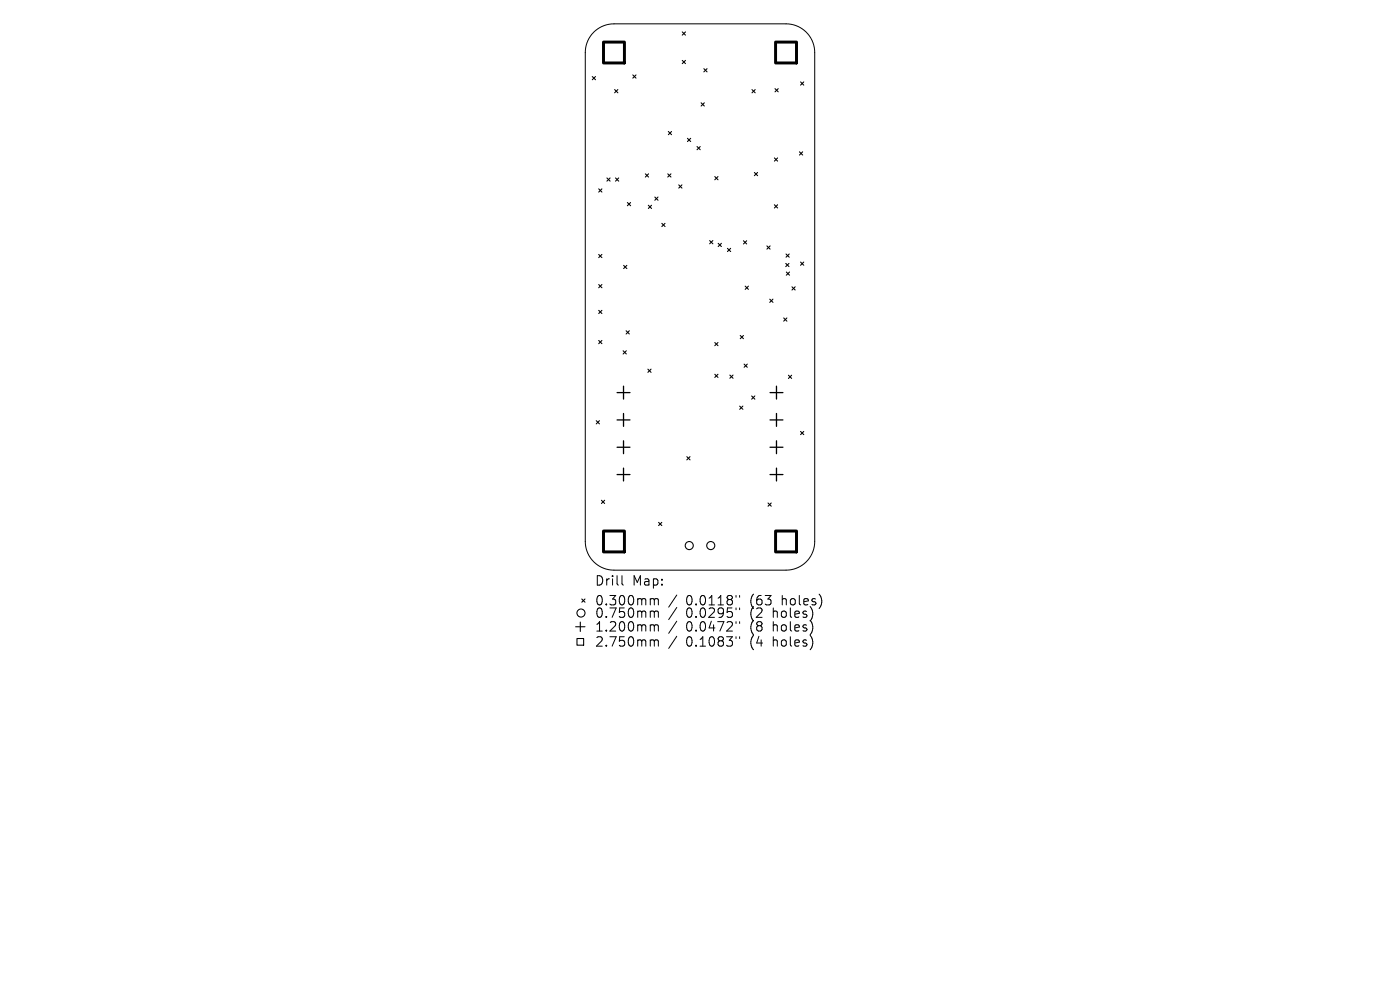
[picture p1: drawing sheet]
<svg xmlns="http://www.w3.org/2000/svg" width="297mm" height="210mm" viewBox="0 0 297 210" stroke-linecap="round" stroke-linejoin="round" font-family="sans-serif">
<defs><g id="words">
<g font-size="2.8">
<text x="126.1" y="124.5">Drill</text>
<text x="134.1" y="124.5">Map:</text>
<text x="126.1" y="128.7">0.300mm</text>
<text x="126.1" y="131.3">0.750mm</text>
<text x="145.6" y="128.7">0.0118&quot;</text>
<text x="145.6" y="131.3">0.0295&quot;</text>
<text x="159.3" y="128.7">(63</text>
<text x="159.3" y="131.3">(2</text>
<text x="164.2" y="131.3">holes)</text>
<text x="166.1" y="128.7">holes)</text>
<text x="126.1" y="134.3">1.200mm</text>
<text x="126.1" y="137.5">2.750mm</text>
<text x="145.6" y="134.3">0.0472&quot;</text>
<text x="145.6" y="137.5">0.1083&quot;</text>
<text x="159.3" y="134.3">(8</text>
<text x="159.3" y="137.5">(4</text>
<text x="164.2" y="134.3">holes)</text>
<text x="164.2" y="137.5">holes)</text>
</g>
</g></defs>
<g fill="none" stroke="#000" stroke-width=".21">
<path d="M125.9 6.8a6.1 6.1 0 0 1 4.3-1.7h36.6a6.1 6.1 0 0 1 6 6v103.8a6.1 6.1 0 0 1-6 6h-36.6a6.1 6.1 0 0 1-6-6v-103.8a6.1 6.1 0 0 1 1.7-4.3zM132 122.1v1.7l.2 .3M138.2 127l.5 .1 .1 .2M138.2 129.6l.5 .1 .1 .2M138.2 132.5l.5 .1 .1 .2M138.2 135.7l.5 .1 .1 .2M138.8 127.3l.3-.3 .5 .1 .1 1.2M138.8 127.3v1M138.8 129.9v1.1M138.8 132.8v1.1M138.8 136v1.1M138.8 129.9l.3-.3 .5 .1 .1 1.3"/>
<path d="M138.8 132.8l.3-.3 .5 .1 .1 1.3M138.8 136l.3-.3 .5 .1 .1 1.3M143.6 126.2l-1.7 2.6M143.6 128.9l-1.7 2.5M143.6 131.8l-1.7 2.5M143.6 135l-1.7 2.5M156.1 126.3v.4M156.1 129v.3M156.1 131.9v.4M156.1 135.1v.4M156.9 126.3v.4M156.9 129v.3"/>
<path d="M156.9 131.9v.4M156.9 135.1v.4"/>
</g>
<g fill="none" stroke="#000" stroke-width=".23">
<path d="M125.6 16.2l.7 .7M126.3 16.2l-.7 .7M130.4 19l.7 .7M131.1 19l-.7 .7M134.2 15.9l.7 .7M134.9 15.9l-.7 .7M144.7 6.8l.7 .7M144.7 12.8l.7 .7M145.4 6.8l-.7 .7M145.4 12.8l-.7 .7M149.3 14.6l.7 .6M150 14.6l-.7 .6"/>
<path d="M159.5 19l.7 .7M160.2 19l-.7 .7M164.4 18.8l.7 .7M165.1 18.8l-.7 .7M169.8 17.4l.7 .7M170.5 17.4l-.7 .7M128.7 37.7l.7 .7M129.4 37.7l-.7 .7M130.6 37.7l.7 .7M131.3 37.7l-.7 .7M136.9 36.9l.7 .7M137.6 36.9l-.7 .7"/>
<path d="M141.7 36.9l.6 .7M141.8 27.9l.7 .7M142.3 36.9l-.6 .7M142.5 27.9l-.7 .7M144 39.2l.7 .7M144.7 39.2l-.7 .7M145.8 29.3l.7 .7M146.5 29.3l-.7 .7M147.9 31.1l.7 .7M148.6 31.1l-.7 .7M148.7 21.8l.7 .7M149.4 21.8l-.7 .7"/>
<path d="M151.6 37.5l.7 .6M152.3 37.5l-.7 .6M160 36.6l.7 .7M160.7 36.6l-.7 .7M164.3 33.5l.7 .7M165 33.5l-.7 .7M169.6 32.2l.7 .7M170.3 32.2l-.7 .7M127 40.1l.7 .6M127 54l.7 .7M127.7 40.1l-.7 .6M127.7 54l-.7 .7"/>
<path d="M132.3 56.3l.7 .7M133 56.3l-.7 .7M133.1 43l.7 .6M133.8 43l-.7 .6M137.5 43.5l.7 .7M138.2 43.5l-.7 .7M138.9 41.8l.7 .7M139.6 41.8l-.7 .7M140.4 47.4l.7 .7M141.1 47.4l-.7 .7M150.5 51l.7 .7M151.2 51l-.7 .7"/>
<path d="M152.4 51.6l.6 .7M153 51.6l-.6 .7M154.3 52.7l.7 .7M155 52.7l-.7 .7M157.7 51.1l.7 .7M158.4 51.1l-.7 .7M162.7 52.2l.7 .7M163.4 52.2l-.7 .7M164.3 43.4l.7 .7M165 43.4l-.7 .7M166.7 55.9l.7 .7M166.7 53.9l.7 .7"/>
<path d="M166.8 57.7l.7 .7M167.4 55.9l-.7 .7M167.4 53.9l-.7 .7M167.5 57.7l-.7 .7M169.8 55.6l.7 .7M170.5 55.6l-.7 .7M127 60.4l.7 .6M127 65.8l.7 .7M127 72.2l.7 .7M127.7 60.4l-.7 .6M127.7 65.8l-.7 .7M127.7 72.2l-.7 .7"/>
<path d="M132.2 74.4l.7 .7M132.8 70.2l.7 .6M132.9 74.4l-.7 .7M133.5 70.2l-.7 .6M137.4 78.3l.7 .7M138.1 78.3l-.7 .7M151.6 72.7l.7 .6M151.6 79.4l.7 .7M152.3 72.7l-.7 .6M152.3 79.4l-.7 .7M154.8 79.6l.7 .6M155.5 79.6l-.7 .6"/>
<path d="M157 71.2l.7 .6M157.7 71.2l-.7 .6M157.9 77.2l.6 .7M158.1 60.7l.7 .7M158.5 77.2l-.6 .7M158.8 60.7l-.7 .7M163.3 63.5l.7 .6M164 63.5l-.7 .6M166.3 67.4l.6 .7M166.9 67.4l-.6 .7M167.3 79.6l.6 .7M167.9 79.6l-.6 .7"/>
<path d="M168 60.8l.7 .7M168.7 60.8l-.7 .7M126.5 89.2l.7 .7M127.2 89.2l-.7 .7M145.7 96.9l.7 .7M146.4 96.9l-.7 .7M156.9 86.1l.7 .7M157.6 86.1l-.7 .7M159.5 84l.6 .7M160.1 84l-.6 .7M169.8 91.5l.7 .7M170.5 91.5l-.7 .7"/>
<path d="M127.6 106.1l.7 .7M128.3 106.1l-.7 .7M139.7 110.8l.7 .7M140.4 110.8l-.7 .7M162.9 106.7l.7 .7M163.6 106.7l-.7 .7M122.1 133h2M122.4 135.4h1.4v1.5h-1.4zM123.1 132v2M123.4 127.1l.7 .6M124.1 127.1l-.7 .6"/>
<circle cx="146.2" cy="115.7" r=".86"/>
<circle cx="150.8" cy="115.7" r=".86"/>
<circle cx="123.3" cy="130" r=".86"/>
</g>
<g fill="none" stroke="#000" stroke-width=".27">
<path d="M130.9 83.3h2.7M130.9 89.1h2.7M130.9 94.9h2.7M132.3 81.9v2.8M132.3 87.7v2.7M132.3 93.5v2.7M132.3 99.3v2.7M163.4 83.3h2.7M163.4 89.1h2.7M163.4 94.9h2.7M164.7 81.9v2.8M164.7 87.7v2.7"/>
<path d="M164.7 93.5v2.7M164.7 99.3v2.7M130.9 100.7h2.7M163.4 100.7h2.7"/>
</g>
<path d="M128 8.9h4.5v4.5h-4.5zM164.5 8.9h4.5v4.5h-4.5zM128 112.6h4.5v4.5h-4.5zM164.5 112.6h4.5v4.5h-4.5z" fill="none" stroke="#000" stroke-width=".63"/>
<use href="#words"/>
</svg>
